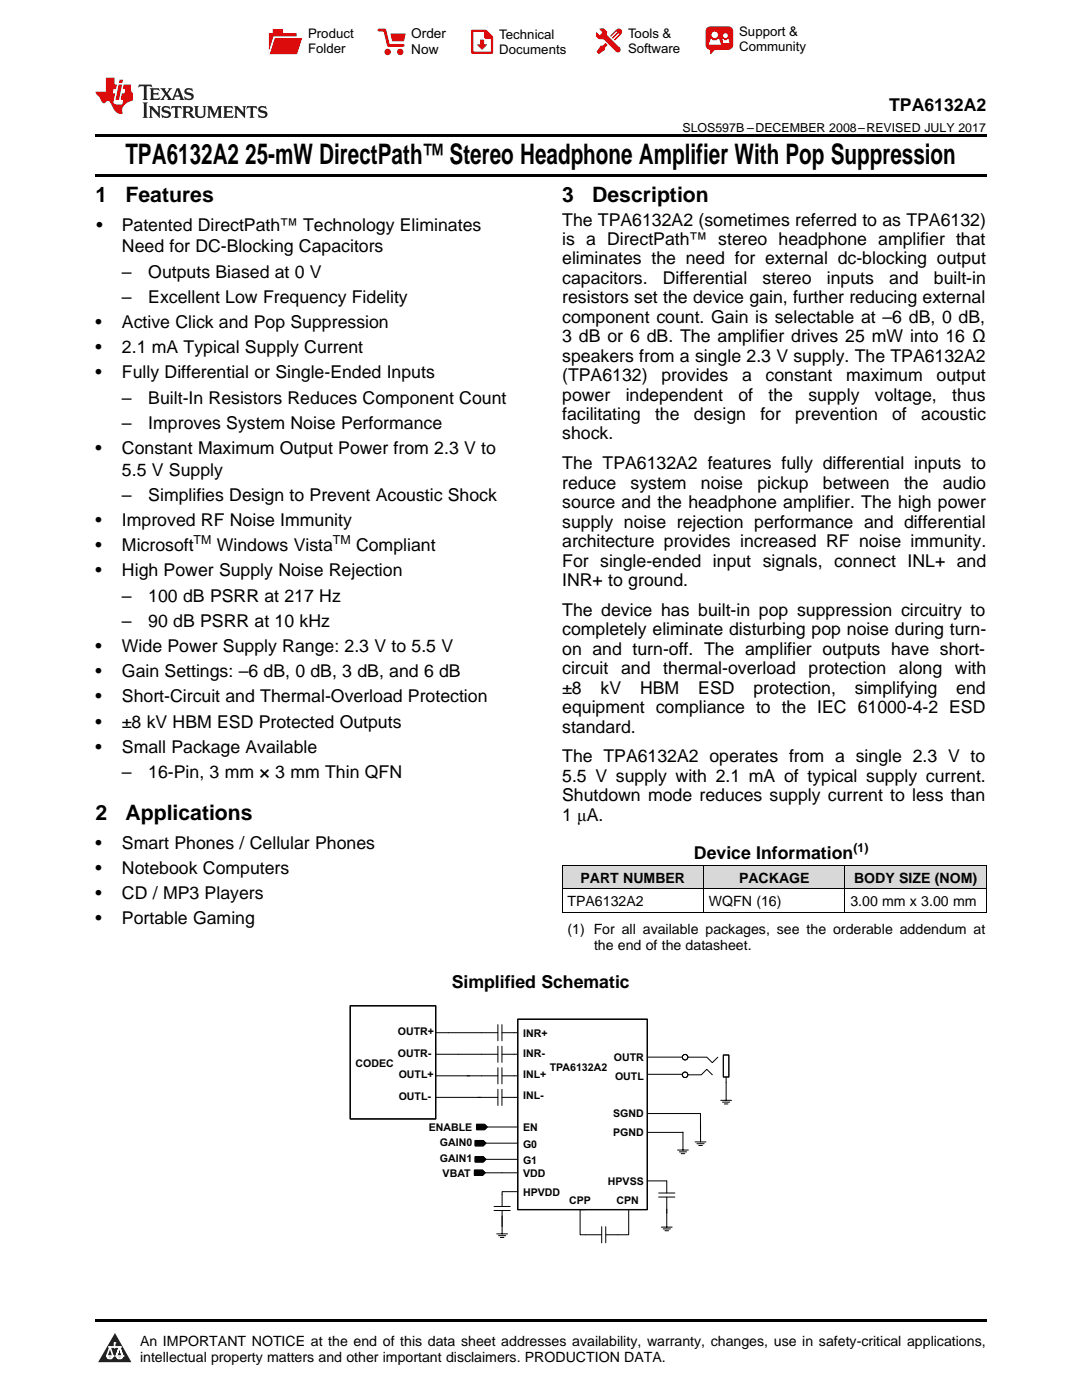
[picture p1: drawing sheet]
<svg xmlns="http://www.w3.org/2000/svg" width="216mm" height="279mm" viewBox="0 0 216 279" stroke-linecap="round" stroke-linejoin="round" font-family="sans-serif">
<defs><g id="words">
<g font-size="5.6">
<text x="25" y="32.8">TPA6132A2</text>
<text x="48.9" y="32.8">25-mW DirectPath™ Stereo Headphone Amplifier With Pop Suppression</text>
</g>
<g font-size="4.2">
<text x="19" y="40.4">1</text>
<text x="25" y="40.4">Features</text>
<text x="112.2" y="40.4">3</text>
<text x="118.2" y="40.4">Description</text>
<text x="19" y="163.7">2</text>
<text x="25" y="163.7">Applications</text>
</g>
<g font-size="3.5">
<text x="177.4" y="22.2">TPA6132A2</text>
<text x="19.2" y="46.1">•</text>
<text x="24.3" y="46.1">Patented DirectPath™ Technology Eliminates</text>
<text x="112.2" y="45">The TPA6132A2 (sometimes referred to as TPA6132)</text>
<text x="24.3" y="50.3">Need for DC-Blocking Capacitors</text>
<text x="112.2" y="48.9">is a DirectPath™ stereo headphone amplifier that</text>
<text x="112.2" y="52.8">eliminates the need for external dc-blocking output</text>
<text x="24.3" y="55.4">–</text>
<text x="29.6" y="55.4">Outputs Biased at 0 V</text>
<text x="112.2" y="56.7">capacitors.</text>
<text x="132.3" y="56.7">Differential</text>
<text x="152.1" y="56.7">stereo</text>
<text x="165" y="56.7">inputs</text>
<text x="177.4" y="56.7">and</text>
<text x="186.3" y="56.7">built-in</text>
<text x="19" y="65.5">•</text>
<text x="24.3" y="60.5">–</text>
<text x="24.3" y="65.5">Active Click and Pop Suppression</text>
<text x="29.6" y="60.5">Excellent Low Frequency Fidelity</text>
<text x="112.2" y="60.5">resistors set the device gain, further reducing external</text>
<text x="112.2" y="64.4">component count. Gain is selectable at –6 dB, 0 dB,</text>
<text x="19" y="70.5">•</text>
<text x="24.3" y="70.5">2.1 mA Typical Supply Current</text>
<text x="112.2" y="68.3">3 dB or 6 dB. The amplifier drives 25 mW into 16 Ω</text>
<text x="19" y="75.5">•</text>
<text x="24.3" y="75.5">Fully Differential or Single-Ended Inputs</text>
<text x="112.2" y="72.2">speakers from a single 2.3 V supply. The TPA6132A2</text>
<text x="112.2" y="76.1">(TPA6132)</text>
<text x="132" y="76.1">provides</text>
<text x="148.1" y="76.1">a</text>
<text x="152.8" y="76.1">constant</text>
<text x="168.9" y="76.1">maximum</text>
<text x="186.9" y="76.1">output</text>
<text x="24.3" y="80.6">–</text>
<text x="29.6" y="80.6">Built-In Resistors Reduces Component Count</text>
<text x="112.2" y="79.9">power</text>
<text x="112.2" y="83.8">facilitating</text>
<text x="124.9" y="79.9">independent</text>
<text x="130.7" y="83.8">the</text>
<text x="138.5" y="83.8">design</text>
<text x="147.3" y="79.9">of</text>
<text x="151.7" y="83.8">for</text>
<text x="153.3" y="79.9">the</text>
<text x="158.7" y="83.8">prevention</text>
<text x="161.3" y="79.9">supply</text>
<text x="174.6" y="79.9">voltage,</text>
<text x="178" y="83.8">of</text>
<text x="183.8" y="83.8">acoustic</text>
<text x="190" y="79.9">thus</text>
<text x="24.3" y="85.7">–</text>
<text x="29.6" y="85.7">Improves System Noise Performance</text>
<text x="112.2" y="87.7">shock.</text>
<text x="19" y="90.7">•</text>
<text x="24.3" y="90.7">Constant Maximum Output Power from 2.3 V to</text>
<text x="24.3" y="94.9">5.5 V Supply</text>
<text x="112.2" y="93.7">The TPA6132A2 features fully differential inputs to</text>
<text x="24.3" y="100">–</text>
<text x="29.6" y="100">Simplifies Design to Prevent Acoustic Shock</text>
<text x="112.2" y="97.5">reduce</text>
<text x="112.2" y="101.4">source and the headphone amplifier. The high power</text>
<text x="125.8" y="97.5">system</text>
<text x="139.9" y="97.5">noise</text>
<text x="151.1" y="97.5">pickup</text>
<text x="164.2" y="97.5">between</text>
<text x="180.4" y="97.5">the</text>
<text x="188.1" y="97.5">audio</text>
<text x="19" y="105">•</text>
<text x="24.3" y="105">Improved RF Noise Immunity</text>
<text x="112.2" y="105.3">supply noise rejection performance and differential</text>
<text x="19" y="110">•</text>
<text x="24.3" y="110">Microsoft</text>
<text x="43.3" y="110">Windows Vista</text>
<text x="71" y="110">Compliant</text>
<text x="112.2" y="109.2">architecture provides increased RF noise immunity.</text>
<text x="112.2" y="113.1">For single-ended input signals, connect INL+ and</text>
<text x="19" y="115">•</text>
<text x="24.3" y="115">High Power Supply Noise Rejection</text>
<text x="112.2" y="116.9">INR+ to ground.</text>
<text x="24.3" y="120.1">–</text>
<text x="24.3" y="125.2">–</text>
<text x="29.6" y="120.1">100 dB PSRR at 217 Hz</text>
<text x="29.6" y="125.2">90 dB PSRR at 10 kHz</text>
<text x="112.2" y="122.9">The device has built-in pop suppression circuitry to</text>
<text x="19" y="130.2">•</text>
<text x="24.3" y="130.2">Wide Power Supply Range: 2.3 V to 5.5 V</text>
<text x="112.2" y="126.8">completely eliminate disturbing pop noise during turn-</text>
<text x="112.2" y="130.7">on and turn-off. The amplifier outputs have short-</text>
<text x="19" y="135.2">•</text>
<text x="24.3" y="135.2">Gain Settings: –6 dB, 0 dB, 3 dB, and 6 dB</text>
<text x="112.2" y="134.5">circuit</text>
<text x="123.9" y="134.5">and</text>
<text x="132.4" y="134.5">thermal-overload</text>
<text x="161.4" y="134.5">protection</text>
<text x="179.4" y="134.5">along</text>
<text x="190.5" y="134.5">with</text>
<text x="19" y="140.2">•</text>
<text x="24.3" y="140.2">Short-Circuit and Thermal-Overload Protection</text>
<text x="112.2" y="138.4">±8</text>
<text x="112.2" y="142.3">equipment compliance to the IEC 61000-4-2 ESD</text>
<text x="119.8" y="138.4">kV</text>
<text x="127.7" y="138.4">HBM</text>
<text x="139.3" y="138.4">ESD</text>
<text x="150.3" y="138.4">protection,</text>
<text x="170.6" y="138.4">simplifying</text>
<text x="190.8" y="138.4">end</text>
<text x="19" y="145.2">•</text>
<text x="24.3" y="145.2">±8 kV HBM ESD Protected Outputs</text>
<text x="112.2" y="146.2">standard.</text>
<text x="19" y="150.2">•</text>
<text x="24.3" y="150.2">Small Package Available</text>
<text x="24.3" y="155.3">–</text>
<text x="29.6" y="155.3">16-Pin, 3 mm × 3 mm Thin QFN</text>
<text x="112.2" y="152.2">The TPA6132A2 operates from a single 2.3 V to</text>
<text x="112.2" y="156">5.5 V supply with 2.1 mA of typical supply current.</text>
<text x="112.2" y="159.9">Shutdown mode reduces supply current to less than</text>
<text x="112.2" y="163.8">1 μA.</text>
<text x="19" y="169.4">•</text>
<text x="24.3" y="169.4">Smart Phones / Cellular Phones</text>
<text x="138.5" y="171.5">Device Information</text>
<text x="19" y="174.4">•</text>
<text x="19" y="179.5">•</text>
<text x="24.3" y="174.4">Notebook Computers</text>
<text x="24.3" y="179.5">CD / MP3 Players</text>
<text x="19" y="184.5">•</text>
<text x="24.3" y="184.5">Portable Gaming</text>
<text x="90.1" y="197.3">Simplified Schematic</text>
</g>
<g font-size="2.8">
<text x="115.8" y="176.2">PART NUMBER</text>
<text x="147.5" y="176.2">PACKAGE</text>
<text x="170.4" y="176.2">BODY SIZE (NOM)</text>
<text x="113.2" y="180.8">TPA6132A2</text>
<text x="141.5" y="180.8">WQFN (16)</text>
<text x="169.7" y="180.8">3.00 mm x 3.00 mm</text>
<text x="113.2" y="186.3">(1) For all available packages, see the orderable addendum at</text>
<text x="118.5" y="189.5">the end of the datasheet.</text>
<text x="27.9" y="268.6">An IMPORTANT NOTICE at the end of this data sheet addresses availability, warranty, changes, use in safety-critical applications,</text>
<text x="27.9" y="271.8">intellectual property matters and other important disclaimers. PRODUCTION DATA.</text>
</g>
<g font-size="2.7">
<text x="82.1" y="7.7">Order</text>
<text x="82.1" y="10.7">Now</text>
</g>
<g font-size="2.6">
<text x="61.5" y="7.6">Product</text>
<text x="61.5" y="10.6">Folder</text>
<text x="99.6" y="7.8">Technical</text>
<text x="99.6" y="10.8">Documents</text>
<text x="125.3" y="7.6">Tools &amp;</text>
<text x="125.3" y="10.6">Software</text>
<text x="147.5" y="7.2">Support &amp;</text>
<text x="147.5" y="10.2">Community</text>
</g>
<g font-size="2.5">
<text x="136.2" y="26.3">SLOS597B –DECEMBER 2008–REVISED JULY 2017</text>
<text x="38.6" y="108.6">TM</text>
<text x="66.4" y="108.6">TM</text>
<text x="170.3" y="170.1">(1)</text>
</g>
<g font-size="2.1" fill="#010202">
<text x="79.4" y="206.6">OUTR+</text>
<text x="104.4" y="207">INR+</text>
<text x="70.9" y="212.9">CODEC</text>
<text x="79.4" y="210.9">OUTR-</text>
<text x="79.6" y="215.2">OUTL+</text>
<text x="104.4" y="210.9">INR-</text>
<text x="104.4" y="215.2">INL+</text>
<text x="109.7" y="213.7">TPA6132A2</text>
<text x="122.5" y="211.7">OUTR</text>
<text x="122.7" y="215.5">OUTL</text>
<text x="79.6" y="219.5">OUTL-</text>
<text x="104.4" y="219.3">INL-</text>
<text x="85.5" y="225.8">ENABLE</text>
<text x="104.4" y="225.8">EN</text>
<text x="122.4" y="226.7">PGND</text>
<text x="122.4" y="223">SGND</text>
<text x="87.8" y="231.9">GAIN1</text>
<text x="87.8" y="228.7">GAIN0</text>
<text x="104.4" y="229">G0</text>
<text x="104.4" y="232.2">G1</text>
<text x="88.3" y="234.9">VBAT</text>
<text x="104.4" y="234.9">VDD</text>
<text x="104.4" y="238.7">HPVDD</text>
<text x="121.3" y="236.4">HPVSS</text>
<text x="113.6" y="240.3">CPP</text>
<text x="123" y="240.3">CPN</text>
</g>
</g></defs>
<g fill="#d8d8d8">
<path d="M112.2 172.8h28.2v4.6h-28.2z"/>
<path d="M140.4 172.8h28.2v4.6h-28.2z"/>
<path d="M168.6 172.8h28.2v4.6h-28.2z"/>
</g>
<path d="M22.9 266l3.3 5.9h-6.6z" fill="#231f20"/>
<path d="M21.3 270.6h1.2l-.3 .5h-.3a.53 .53 0 0 1-.6-.5z" fill-rule="evenodd" fill="#fff"/>
<path d="M21.3 270.6h1.2l-.3 .5h-.3a.53 .53 0 0 1-.6-.5z" fill="none" stroke="#231f20" stroke-width=".33"/>
<path d="M21.3 270.6l1.2 .1-.3 .4h-.5z" fill="none" stroke="#fff" stroke-width=".33"/>
<path d="M22.9 268.9h.1" fill="none" stroke="#fff" stroke-width=".33"/>
<path d="M22.9 268v.9z" fill="#fff"/>
<path d="M22.9 268v.9z" fill="none" stroke="#fff" stroke-width=".33"/>
<circle cx="22.9" cy="268" r=".16" fill="#fff"/>
<path d="M21.8 268.8h.1" fill="none" stroke="#fff" stroke-width=".33"/>
<path d="M21.8 268.8h2.2z" fill="#fff"/>
<path d="M21.8 268.8h2.2z" fill="none" stroke="#fff" stroke-width=".33"/>
<circle cx="24" cy="268.8" r=".16" fill="#fff"/>
<path d="M23.2 270.6h.1" fill="none" stroke="#fff" stroke-width=".33"/>
<path d="M23.8 268.8l-.6 1.8z" fill="#fff"/>
<path d="M23.8 268.8l-.6 1.8z" fill="none" stroke="#fff" stroke-width=".33"/>
<path d="M23.8 268.8l.7 1.8z" fill="#fff"/>
<path d="M23.8 268.8l.7 1.8z" fill="none" stroke="#fff" stroke-width=".33"/>
<path d="M24.4 270.6h.1" fill="none" stroke="#fff" stroke-width=".33"/>
<circle cx="21.3" cy="270.6" r=".16" fill="#fff"/>
<path d="M22 268.8l-.7 1.8z" fill="#fff"/>
<path d="M22 268.8l-.7 1.8z" fill="none" stroke="#fff" stroke-width=".33"/>
<path d="M22 268.8l.5 1.8z" fill="#fff"/>
<path d="M22 268.8l.5 1.8z" fill="none" stroke="#fff" stroke-width=".33"/>
<circle cx="22.5" cy="270.6" r=".16" fill="#fff"/>
<path d="M23.3 270.6h1.2a.63 .63 0 0 1-.6 .5 .63 .63 0 0 1-.6-.5z" fill-rule="evenodd" fill="#fff"/>
<path d="M23.3 270.6h1.2a.63 .63 0 0 1-.6 .5 .63 .63 0 0 1-.6-.5z" fill="none" stroke="#231f20" stroke-width=".33"/>
<path d="M23.3 270.6h1.2l-.4 .5h-.5z" fill="none" stroke="#fff" stroke-width=".33"/>
<path d="M23.2 270.6h.1" fill="none" stroke="#fff" stroke-width=".33"/>
<circle cx="24.5" cy="270.6" r=".16" fill="#fff"/>
<path d="M19 263.2h177.8v.5h-177.8z" fill="#000"/>
<path d="M103.3 203.4h25.9v38h-25.9z" fill-rule="evenodd" fill="#fff"/>
<g fill="none" stroke="#010202" stroke-width=".2">
<path d="M103.3 203.4h25.9v38h-25.9zM129.3 211h7.4M129.3 214.4h7.4v.1M143.8 219.6h2.2M144.2 220h1.4M144.9 214.9v4.7M100.2 238.4v2.4M131.4 238.9h3.3M131.4 238.1h3.3M133 235.7v2.4M133 238.9v6M135.2 229.5h2.2"/>
<path d="M135.6 229.9h1.4M135.9 230.2h.7M136.3 225.9v3.6M138.7 227.9h2.2M139.1 228.3h1.4M139.4 228.6h.7M139.8 224.3v3.6M144.5 220.3h.8M98.6 241.6h3.2M98.6 240.8h3.2M99.1 246.2h2.2M99.5 246.6h1.4"/>
<path d="M99.8 247h.8M100.2 241.6v4.6M116.8 241.4h-1v5h4.3M120.1 244.8v3.2M120.9 244.8v3.2M125.4 241.4v5h-4.5M132 244.9h2.1M132.3 245.3h1.5M132.7 245.6h.7"/>
</g>
<path d="M103.3 203.4h25.9v38h-25.9z" fill="none" stroke="#010202" stroke-width=".26"/>
<path d="M94.7 233.5h1.6l.5 .6-.5 .5h-1.6z" fill-rule="evenodd" fill="#010202"/>
<path d="M94.7 233.5h1.6l.5 .6-.5 .5h-1.6z" fill="none" stroke="#010202" stroke-width=".2"/>
<path d="M69.9 200.7h17v22.6h-17z" fill-rule="evenodd" fill="#fff"/>
<path d="M69.9 200.7h17v22.6h-17z" fill="none" stroke="#010202" stroke-width=".2"/>
<path d="M69.9 200.7h17v22.6h-17z" fill="none" stroke="#010202" stroke-width=".26"/>
<path d="M136.2 211a.55 .55 0 0 1 1 0 .55 .55 0 0 1-1 0zM144.3 210.5h1.1v4.4h-1.1zM136.2 214.5a.55 .55 0 0 1 1.1 0 .55 .55 0 0 1-1.1 0z" fill-rule="evenodd" fill="#fff"/>
<g fill="none" stroke="#010202" stroke-width=".2">
<path d="M137.3 211h3.7l1.1 1.1 1.1-1.1M137.3 214.5h2.6l1.1-1.1 1.1 1.1M144.3 210.5h1.1v4.4h-1.1z"/>
<circle cx="136.7" cy="211" r=".55"/>
<circle cx="136.7" cy="214.5" r=".55"/>
</g>
<path d="M95.1 224.4h1.6l.5 .5-.5 .6h-1.6z" fill-rule="evenodd" fill="#010202"/>
<g fill="none" stroke="#010202" stroke-width=".2">
<path d="M86.9 214.7h12.4M86.9 219h12.4M86.9 206.1h12.4M86.9 210.4h12.4M99.3 204.5v3.2M99.3 208.8v3.2M99.3 213.1v3.2M99.3 217.4v3.2M100.2 214.7h3.1M100.2 219h3.1M100.2 204.5v3.2M100.2 208.8v3.2"/>
<path d="M100.2 213.1v3.2M100.2 217.4v3.2M100.2 206.1h3.1M100.2 210.4h3.1M95.1 224.4h1.6l.5 .5-.5 .6h-1.6zM96.8 234.1h6.5M97 228.1h6.3M97 231.4h6.3M97.2 224.9h6.1M103.3 237.8h-3.1v.6M129.2 235.7h3.8M129.3 222.2h10.5v3.3"/>
<path d="M129.3 226h7"/>
</g>
<path d="M94.8 227.6h1.6l.6 .5-.6 .6h-1.6z" fill-rule="evenodd" fill="#010202"/>
<path d="M94.8 227.6h1.6l.6 .5-.6 .6h-1.6z" fill="none" stroke="#010202" stroke-width=".2"/>
<path d="M94.8 230.8h1.6l.6 .6-.6 .5h-1.6z" fill-rule="evenodd" fill="#010202"/>
<path d="M94.8 230.8h1.6l.6 .6-.6 .5h-1.6z" fill="none" stroke="#010202" stroke-width=".2"/>
<path d="M112.2 177.4h84.6M112.2 172.7h84.6M112.2 172.8v9.3M140.4 172.8v9.3M168.6 172.8v9.3M196.8 172.8v9.3M112.2 182.1h84.6" fill="none" stroke="#000" stroke-width=".2"/>
<path d="M19 34.8h177.8v.5h-177.8zM19 26.8h177.8v.6h-177.8zM112.2 182.1h.1zM168.5 182.1h.1zM196.7 182.1h.1z" fill="#000"/>
<path d="M27.7 16.9l-.1 .6 .6-.3h.5v.2v2.2l-.2 .4h1l-.2-.4v-2.2v-.2h.5l.6 .3-.2-.6zM29.9 17.6l.2 .4v1.6l-.2 .4h1.9l.1-.6a1.09 1.09 0 0 1-1.3 .1v-.6h.6l.4 .2v-.7l-.2 .2h-.8v-.6l.2-.1a1.01 1.01 0 0 1 1 .3l-.1-.6zM32 17.6l.9 1.2-1 1.2h.9l-.2-.3 .5-.7 .5 .7-.3 .3h1.7l-.2-.3 .1-.4h1l.1 .4-.2 .3h1l-.3-.4-.7-2h-.5l-1 2.2-.8-1.1 .9-1.1h-.9l.2 .2-.4 .7-.4-.7 .2-.2zM35.4 18l.4 1h-.8zM37 17.7a.66 .66 0 0 0-.2 .8 .66 .66 0 0 0 .6 .4l.7 .2 .1 .2a.8 .8 0 0 1-.7 .4 .8 .8 0 0 1-.7-.5l.1 .8 .2-.2a.94 .94 0 0 0 1.1 .1 .94 .94 0 0 0 .4-.9 1.48 1.48 0 0 0-1.3-.6v-.4a1.1 1.1 0 0 1 1.2 .2l-.2-.6-.2 .1-.5-.1zM28.5 20.4l.2 .4v2.3l-.2 .4h1l-.2-.4v-2.3l.2-.4zM29.7 21.2l.2 .4v1.5l-.2 .4h.8l-.3-.4 .1-1.3 1.6 1.8v-2l.2-.4h-.7l.2 .2v1.1l-1.2-1.3zM32.5 21.3a.66 .66 0 0 0-.2 .8 .66 .66 0 0 0 .6 .4l.6 .2 .2 .2a.8 .8 0 0 1-.8 .4 .8 .8 0 0 1-.7-.5l.2 .7 .2-.1a.94 .94 0 0 0 1 .1 .94 .94 0 0 0 .5-1 1.47 1.47 0 0 0-1.3-.6l-.1-.3a1.1 1.1 0 0 1 1.3 .2l-.2-.6-.2 .1-.5-.2zM34.3 21.2l-.2 .6a.64 .64 0 0 1 .8-.3v1.6l-.2 .4h1l-.3-.4 .1-1.6a.66 .66 0 0 1 .8 .3l-.2-.6zM36.3 21.2l.3 .4v1.5l-.3 .4h1l-.2-.2v-.7h.5l.1 .1a.8 .8 0 0 0 1.2 .7l-1-1a.62 .62 0 0 0 .6-.5 .62 .62 0 0 0-.6-.7zM37.1 21.5h.1a.48 .48 0 0 1 .6 0 .48 .48 0 0 1 .1 .6l-.2 .1-.6 .1zM38.7 21.2l.2 .2a2.29 2.29 0 0 0 .4 2 1.05 1.05 0 0 0 1.7-.7v-1.3l.2-.2h-.8l.2 .4v1.1a.61 .61 0 0 1-.6 .6 .61 .61 0 0 1-.6-.6v-1.1l.3-.4zM41.3 21.2l.3 .4v1.5l-.3 .4h.8l-.2-.4v-1.4l.8 1.9 .9-1.9v1.4l-.2 .4h.9l-.2-.4v-1.5l.2-.4h-.8l-.7 1.5-.6-1.5zM44.5 21.2l.2 .4v1.5l-.2 .4h1.9l.2-.6a1.1 1.1 0 0 1-1.4 .2v-.7h.6l.4 .2v-.6l-.2 .1-.8 .1v-.6l.2-.1a1.02 1.02 0 0 1 1.1 .2l-.2-.5zM46.7 21.2l.2 .4v1.5l-.2 .4h.8l-.3-.4 .1-1.3 1.6 1.8v-2l.2-.4h-.7l.2 .2v1.1l-1.2-1.3zM49.3 21.2l-.1 .6a.64 .64 0 0 1 .8-.3v1.6l-.3 .4h1l-.2-.4v-1.6a.66 .66 0 0 1 .8 .3l-.1-.6zM51.7 21.3a.66 .66 0 0 0-.2 .7 .66 .66 0 0 0 .7 .5l.6 .2 .1 .2a.8 .8 0 0 1-.7 .4 .8 .8 0 0 1-.7-.5l.1 .7 .2-.1a.94 .94 0 0 0 1.1 .1 .94 .94 0 0 0 .4-1 1.48 1.48 0 0 0-1.2-.6l-.1-.3a1.1 1.1 0 0 1 1.2 .2l-.2-.6-.1 .1-.6-.2z" fill="#231f20"/>
<path d="M21.1 15.5v2.8h-2v.4l.9 .9a.96 .96 0 0 0 1 1 .59 .59 0 0 1 .5-.4 .59 .59 0 0 1 .5 .3l.4 .8a1.61 1.61 0 0 0 2.1 1.3 1.63 1.63 0 0 1 1.1-2.2l.9-.3v-1.5a1.6 1.6 0 0 1-.4-1.7h-1.4l-.2 .9h.5l-.2 .8h-.5l-.2 1v.3h.5l-.2 .9h-.7a.74 .74 0 0 1-1-.6l.3-1.6h-.5l.2-.8h.5l.1-.9h-.4v-1.4zM23.7 16.9l-.7 3h.8l.6-3zM23.8 15.9l-.1 .7h.7l.2-.7z" fill="#ee1d23"/>
<g fill="#d60000">
<path d="M54.4 5.8h2v.8h2.8v4.2h-5.5v-4.2h.7z" fill-rule="evenodd"/>
<path d="M54.7 7.5h5.6l-1 3.3h-5.6z" fill-rule="evenodd"/>
</g>
<path d="M54.6 7.4h5.8l-.1 .1h-5.5l-1.1 3.3z" fill-rule="evenodd" fill="#fff"/>
<path d="M54.6 7.4h5.8l-.1 .1h-5.5l-1.1 3.3z" fill="none" stroke="#fff" stroke-width=".2"/>
<path d="M75.6 6h1.2l.7 3.1h3" fill="none" stroke="#d60000" stroke-width=".56"/>
<g fill="#d60000">
<path d="M77.9 6.7h3.1l-.4 1.5h-2.3z" fill-rule="evenodd"/>
<circle cx="77.3" cy="10.4" r=".64"/>
<circle cx="79.9" cy="10.4" r=".64"/>
</g>
<path d="M94.2 6.2h2.7l1.3 1.2v3.1h-4z" fill="none" stroke="#d60000" stroke-width=".44"/>
<g fill="#d60000">
<path d="M95.8 7.9h.8v1h.6l-1 1.1-1-1v-.1h.6z" fill-rule="evenodd"/>
<path d="M96.6 6.2h.3l1.3 1.2v.4h-1.3l-.3-.4z" fill-rule="evenodd"/>
<path d="M119.6 5.7h.9l.6 .6 .1 .7 2.5 2.5-.8 .8-2.3-2.3-1.1-.2-.6-.6v-.8l.7 .6 .5-.4v-.2l-.4-.5z" fill-rule="evenodd"/>
<path d="M119.9 9.1h.4l.5-.5 .4 .4-.5 .5v.4l-1.2 .9-.5-.5z" fill-rule="evenodd"/>
<path d="M123 5.9a.67 .67 0 0 1 .9 0 .67 .67 0 0 1 0 .9z" fill-rule="evenodd"/>
<path d="M123 5.9l.9 .9-1.2 1.2h-.2l.1-.2 .9-.9 .1-.2h-.3l-.9 1h-.2v-.2l.9-1 .1-.2h-.3l-.9 1h-.2v-.2z" fill-rule="evenodd"/>
<circle cx="123.3" cy="9.9" r=".54"/>
</g>
<path d="M121.1 6.3l-.1 .7" fill="none" stroke="#d60000" stroke-width=".2"/>
<g fill="#d60000">
<path d="M141.1 5.5l.6-.2h3.6a.95 .95 0 0 1 1 .9v2.8a.95 .95 0 0 1-1 .9h-3.6a.95 .95 0 0 1-.9-.9v-2.8z" fill-rule="evenodd"/>
<path d="M141.7 9.9h.9l-.7 .9h-.2z" fill-rule="evenodd"/>
</g>
<g fill="#fff">
<path d="M144.3 8.6h1.3z"/>
<path d="M141.8 7.8h.3l.1 .2h.8l.2-.2h.3l.4 1.1h-2.5z" fill-rule="evenodd"/>
<path d="M144.2 7.8h.2l.2 .2h.4l.2-.2h.2l.2 .8h-1.3z" fill-rule="evenodd"/>
<circle cx="142.6" cy="6.9" r=".65"/>
<circle cx="144.8" cy="7.1" r=".48"/>
</g>
<use href="#words"/>
</svg>
